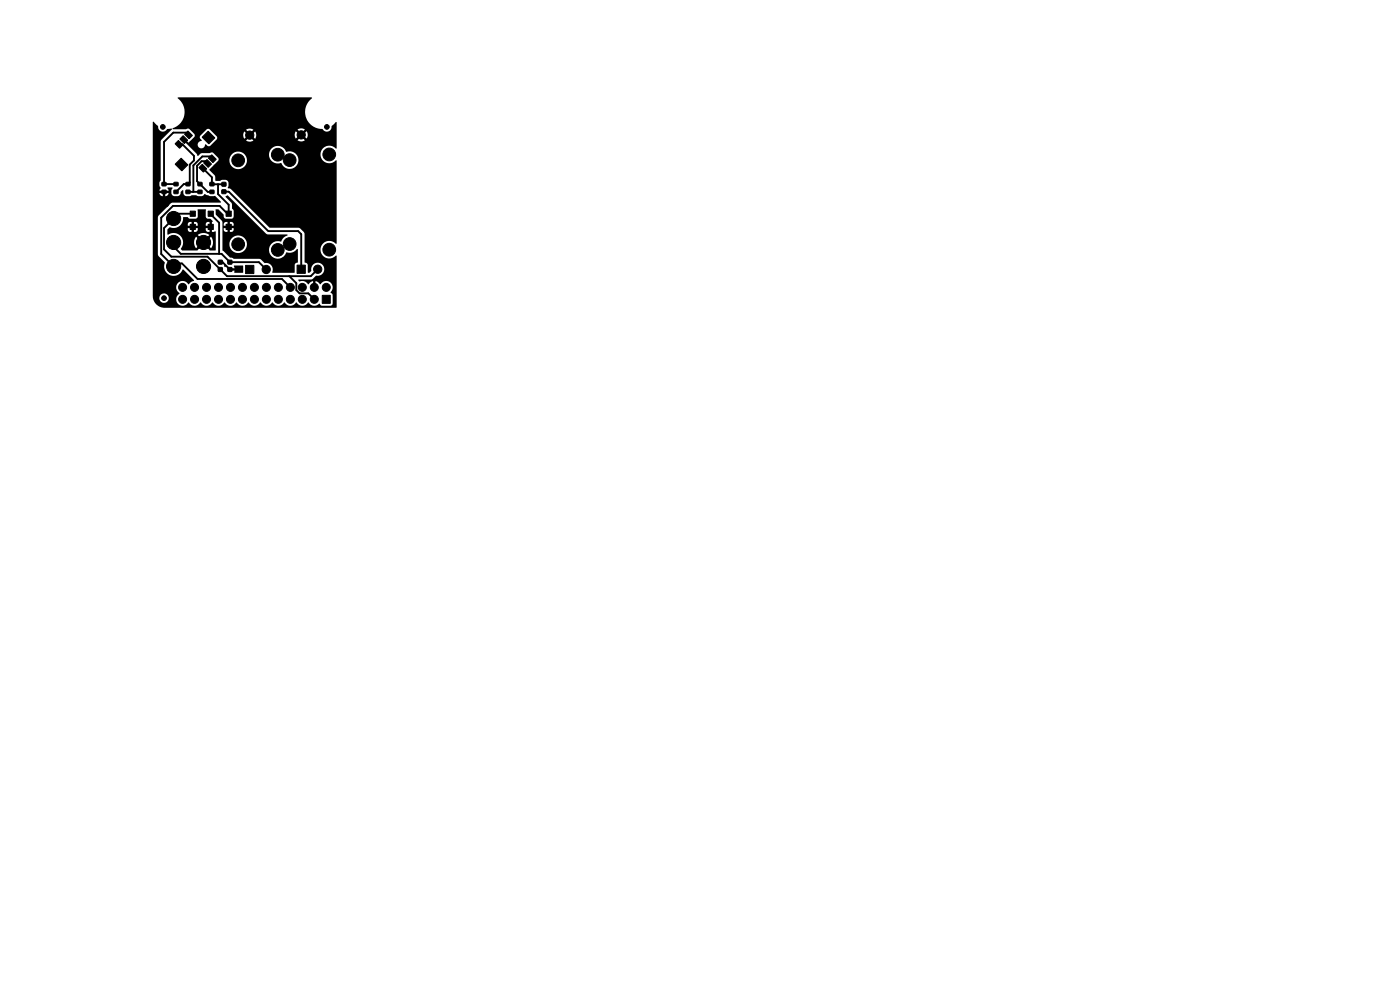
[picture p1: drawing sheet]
<svg xmlns="http://www.w3.org/2000/svg" width="297mm" height="210mm" viewBox="0 0 297 210" stroke-linecap="round" stroke-linejoin="round" font-family="sans-serif">
<g fill="#000" stroke="#000" stroke-width=".21">
<path d="M34.4 38.7h.8v.7h-.8zM36.9 38.7h.9v.7h-.9zM37.1 30.5l.7-.7 1 .9-.7 .8zM39.5 38.7h.8v.7h-.8zM38.9 28.8l.9 .9-.7 .7-1-.9zM38.4 33.6l1.4 1.4-1.2 1.2-1.4-1.4zM39.2 28.5l.7-.7 .9 .9-.7 .7zM42 38.7h.8v.7h-.8zM42.2 35.6l.7-.7 1 .9-.7 .7zM43.9 33.8l1 1-.7 .7-1-1zM44.5 38.7h.9v.7h-.9zM44.2 27.8l1.4 1.4-1.3 1.3-1.4-1.4z"/>
<path d="M44.2 33.5l.7-.7 1 1-.7 .7zM47.1 38.7h.8v.8h-.8zM34.4 40.4h.8v.6h-.8zM36.9 40.4h.9v.6h-.9zM39.5 40.4h.8v.6h-.8zM40.3 44.8h1.1v1.1h-1.1zM40.3 47.6h1.1v1.1h-1.1zM42 40.4h.8v.6h-.8zM44.2 44.8h1.1v1.1h-1.1zM44.2 47.6h1.1v1.1h-1.1zM44.5 40.4h.9v.6h-.9zM46.3 56.8h.8v.7h-.8z"/>
<path d="M46.3 55.2h.8v.8h-.8zM47.1 40.3h.8v.7h-.8zM48 44.8h1.1v1.1h-1.1zM48 47.6h1.1v1.1h-1.1zM48.4 55.2h.8v.8h-.8zM48.4 56.8h.8v.7h-.8zM52.1 56.3h1.8v1.7h-1.8zM63 56.2h1.8v1.8h-1.8zM68.4 62.7h1.7v1.6h-1.7z"/>
<circle cx="34.5" cy="26.9" r=".5"/>
<circle cx="40.6" cy="22.9" r=".4"/>
<circle cx="49" cy="31.8" r=".4"/>
<circle cx="50.5" cy="34" r="1.35"/>
<circle cx="53" cy="28.7" r=".87"/>
<circle cx="58.9" cy="32.8" r="1.35"/>
<circle cx="61.4" cy="34" r="1.35"/>
<circle cx="63.5" cy="22.9" r=".4"/>
<circle cx="63.9" cy="28.6" r=".87"/>
<circle cx="69.3" cy="26.9" r=".5"/>
<circle cx="69.8" cy="32.8" r="1.35"/>
<circle cx="35.3" cy="43.4" r=".4"/>
<circle cx="36.8" cy="56.5" r="1.5"/>
<circle cx="36.8" cy="51.4" r="1.5"/>
<circle cx="36.8" cy="46.4" r="1.5"/>
<circle cx="43.2" cy="51.4" r="1.5"/>
<circle cx="43.2" cy="56.5" r="1.5"/>
<circle cx="50.5" cy="51.8" r="1.35"/>
<circle cx="51.1" cy="45.5" r=".4"/>
<circle cx="51.1" cy="57.2" r=".4"/>
<circle cx="56.5" cy="57.2" r=".87"/>
<circle cx="58.9" cy="53" r="1.35"/>
<circle cx="60.2" cy="55.1" r=".4"/>
<circle cx="61.4" cy="51.8" r="1.35"/>
<circle cx="67.4" cy="57.1" r=".87"/>
<circle cx="69.8" cy="53" r="1.35"/>
<circle cx="34.8" cy="63.2" r=".5"/>
<circle cx="34.8" cy="61" r=".4"/>
<circle cx="38.7" cy="61" r=".85"/>
<circle cx="38.7" cy="63.5" r=".85"/>
<circle cx="41.3" cy="63.5" r=".85"/>
<circle cx="41.3" cy="61" r=".85"/>
<circle cx="43.8" cy="63.5" r=".85"/>
<circle cx="43.8" cy="61" r=".85"/>
<circle cx="46.4" cy="63.5" r=".85"/>
<circle cx="46.4" cy="61" r=".85"/>
<circle cx="48.9" cy="63.5" r=".85"/>
<circle cx="48.9" cy="61" r=".85"/>
<circle cx="51.4" cy="61" r=".85"/>
<circle cx="51.4" cy="63.5" r=".85"/>
<circle cx="54" cy="63.5" r=".85"/>
<circle cx="54" cy="61" r=".85"/>
<circle cx="56.5" cy="63.5" r=".85"/>
<circle cx="56.5" cy="61" r=".85"/>
<circle cx="59.1" cy="61" r=".85"/>
<circle cx="59.1" cy="63.5" r=".85"/>
<circle cx="61.6" cy="63.5" r=".85"/>
<circle cx="61.6" cy="61" r=".85"/>
<circle cx="64.1" cy="63.5" r=".85"/>
<circle cx="64.1" cy="61" r=".85"/>
<circle cx="66.7" cy="63.5" r=".85"/>
<circle cx="66.7" cy="61" r=".85"/>
<circle cx="69.2" cy="61" r=".85"/>
</g>
<g fill="none" stroke="#000" stroke-width=".4">
<path d="M38 30.6h.7l2.4 2.5v.9l-.8 .9v3.8l-.4 .4h-.9l-1.7 1.6M40 28.6l-.5-.5h-2.7l-2 2v9h2.5M43 35.7l2 1.9v1.5h2.5M44 34.7l-.4-.5h-.8l-1 1v3.2l2.3 2.3h.9M45 33.7l-.4-.5h-1.7l-1.9 1.9v5.6M46.3 39.1v2.1l2.2 2.2v2.2l-1.9-1.9h-9.9l-2.5 2.5v7.7l2.6 2.6 .7-.6h1.1l3.3 3.3h17.9l1.8 1.8M36.8 51.4v.9l1.6 1.5h8.6l1.8 1.8M39.9 40.7h2.5M40.9 45.3h-3.1l-3 3.1v4.5l1.5 1.5h7.7l4.2 4.2h17.7l1.5-1.5M44.7 45.3l1.8 1.9v6.6M46.7 55.6h.5l1.6 1.6M47.5 40.7h1l8.4 8.3"/>
<path d="M49.3 55.6h5.6l1.6 1.6M57 49h6.2l.7 .7v7.4M61.4 58.6l1.5 1.5v1.4l.7 .7h1.8l1.3 1.3"/>
</g>
<g fill="#000">
<path d="M32.4 25.9l.2-.1 .9 .9a1.08 1.08 0 0 0 .7 1.2 1.08 1.08 0 0 0 1.3-.6l1 .1-2.2 2.2-.2 .5v8.1l-.3 .5v.6l.3 .6-.3 .5h2l-.2-.6h1l-.2 .6v.8l.4 .4h.9a.82 .82 0 0 0 .7-.9l.3-.3h.2l.1 .8 .5 .4h.8l.4-.2 2.1 .2 .7-.5 1.1 .5 1-.1 1.3 1.4-10.4 .1-2.8 2.7-.2 .4v7.8l.2 .5 1.3 1.3a2.06 2.06 0 0 0 1.1 2.7 2.06 2.06 0 0 0 2.7-1.2l2.4 2.3-1.1 .8a1.45 1.45 0 0 0-1.6-.6 1.45 1.45 0 0 0-1.1 1.3l.1 .6 .6 .7a1.4 1.4 0 0 0-.3 2.2 1.4 1.4 0 0 0 2.2-.4 1.48 1.48 0 0 0 2.6 0 1.48 1.48 0 0 0 2.5 0 1.48 1.48 0 0 0 2.5 0 1.48 1.48 0 0 0 2.6 0 1.48 1.48 0 0 0 2.5 0 1.48 1.48 0 0 0 2.6 0 1.48 1.48 0 0 0 2.5 0 1.48 1.48 0 0 0 2.5 0 1.48 1.48 0 0 0 2.6 0 1.48 1.48 0 0 0 2.5 0 1.51 1.51 0 0 0 2.4 .3l.5 .5h1.8l.3-.2 .2-.3v-1.9l-.5-.5a1.42 1.42 0 0 0-.1-2.1 1.42 1.42 0 0 0-2.1 .4l-.5-.5-.5-.2v.9h-.5v-.9l-.5 .2-.4 .5a1.87 1.87 0 0 0-2.1-.7l-.1-.2 .1-.1h2.7l.9-.8a1.42 1.42 0 0 0 1.8-1.2 1.42 1.42 0 0 0-1.5-1.6 1.42 1.42 0 0 0-1.3 1.8l-.4 .4-.3-.1v-1.7l-.2-.2-.5-.3v-6l-.2-.4-.7-.7-.4-.2h-6.1l-8.2-8.2-.6-.2 .1-1.1a.72 .72 0 0 0-.7-.7l-.7 .1-.4 .2h-1l-.1-1.1-1.2-1.3 1.9-2h2.4v.3a1.86 1.86 0 0 0 2.6 1.4 1.86 1.86 0 0 0 .7-2.9h5.1v.3a1.95 1.95 0 0 0 2.6 1.5 1.88 1.88 0 0 0 2.5 1.1 1.88 1.88 0 0 0 1-2.5 1.88 1.88 0 0 0-2.5-1 1.87 1.87 0 0 0-2.1-1.2 1.87 1.87 0 0 0-1.5 1.8h-5.2a1.86 1.86 0 0 0-2-.5 1.86 1.86 0 0 0-1.2 1.7h-2.4v-.5l-1.1-1.1-.3-.1-.4 .2h-1.7l-.9 .6-.2-.5-1.9-1.9h2.1a.82 .82 0 0 0 .9 .8 .82 .82 0 0 0 .8-.9l.6 .4 .4-.1 1.4-1.4 .1-.4-.4-.4h5.9l.2 .7 .6-.5 .4 .3-.6 .6a1.38 1.38 0 0 0 1.6 0l-.6-.6 .3-.3 .6 .5 .3-.8h8.1l.3 .8 .5-.6 .4 .4-.6 .6a1.37 1.37 0 0 0 1.6 0l-.6-.6 .4-.4 .5 .6a1.36 1.36 0 0 0 0-1.6l-.5 .6-.4-.3 .6-.6a1.38 1.38 0 0 0-1.6 0l.6 .6-.4 .3-.5-.6-.3 .8h-8.1l-.3-.7-.6 .6-.3-.4 .5-.6a1.38 1.38 0 0 0-1.5 0l.6 .6-.4 .4-.6-.6-.2 .8h-5.9l-1.3-1.3-.4-.1-1.5 1.5-.1 .4 .4 .6-.3 .1a.78 .78 0 0 0-.6 .8h-2.1l-1.1-1.1 .3-.3 1 1 1.3-1.3v-.5l-1.2-1.2-3.3 .1-.2-.2a3.7 3.7 0 0 0 1.1-6.5h28.5a3.7 3.7 0 0 0-1.3 4.2 3.7 3.7 0 0 0 3.6 2.5 1.05 1.05 0 0 0 1.2 .4 1.05 1.05 0 0 0 .7-1.1l.8-.8h.2v5.5l-.1 .1a1.89 1.89 0 0 0-2.8 0 1.89 1.89 0 0 0 .1 2.7 1.89 1.89 0 0 0 2.7-.2l.1 17.7a1.91 1.91 0 0 0-2.8-.1 1.91 1.91 0 0 0 0 2.7 1.91 1.91 0 0 0 2.7-.1l.1 11.1h-36.5a2.5 2.5 0 0 1-2.4-2.1h1.3v.2a1.01 1.01 0 0 0 1.6 .6 1.01 1.01 0 0 0-.2-1.7 1.01 1.01 0 0 0-1.4 .9h-1.3l-.1-.1v-22.1h1.4a.7 .7 0 0 0 .7 .6v-.6h.6v.6a.7 .7 0 0 0 .7-.6h-3.4zM35.9 48.2l.3 .1a2.03 2.03 0 0 0 1.9-.4h2.5v-.8h.5v.8h3.3v-.8a.63 .63 0 0 0-.6 .1 .63 .63 0 0 0-.2 .7h-1.6a.63 .63 0 0 0-.2-.7 .63 .63 0 0 0-.7-.1h-.5a.63 .63 0 0 0-.6 .1 .63 .63 0 0 0-.2 .7h-1.7a2.42 2.42 0 0 0 .8-1.8l.9-.1 .4 .4h1.4l.3-.4v-1.6h1.7l.1 1.7 .3 .3h.6l.5 .5-.1 .2v2.1l.6-.1 .2 .1v3.9h-1.3l-1-1 .4-.3 .9 .9a2 2 0 0 0 0-2.5l-.9 .9-.4-.3 .9-1a1.99 1.99 0 0 0-2.4 0l.9 1-.4 .3-.9-.9a2 2 0 0 0 0 2.5l.9-.9 .4 .3-1.1 1h-3.1l-.3-.2a2.17 2.17 0 0 0-1.2-3.4h-.8l-.8 .3-.1-1.1 .3-.3h4a.63 .63 0 0 0 .2 .6 .63 .63 0 0 0 .6 .2v-.8h.5v.8a.63 .63 0 0 0 .7-.2 .63 .63 0 0 0 .2-.6h1.6a.63 .63 0 0 0 .2 .6 .63 .63 0 0 0 .6 .2v-.8h-8.6zM47.9 41.6l.5-.1 8.1 8.1 4.4 .1v.3a2.16 2.16 0 0 0-1.3 1.3 1.89 1.89 0 0 0-2.4 1.2 1.89 1.89 0 0 0 1.3 2.4 1.89 1.89 0 0 0 2.3-1.4h.1a2.03 2.03 0 0 0 2.2-.7v2.9a.54 .54 0 0 0-.6 .5l-.1 1.7h-4.6a1.54 1.54 0 0 0-1.7-2.1l-1-.9h-5.5l-.8-.3-1.6-1.5v-1.3h1.5a1.86 1.86 0 0 0 2.7 1.7 1.86 1.86 0 0 0 .2-3.2 1.86 1.86 0 0 0-2.9 1.3v.2h-1.5v-3.4h.3a.63 .63 0 0 0 .1 .6 .63 .63 0 0 0 .7 .2v-.8h.5v.8a.63 .63 0 0 0 .6-.2 .63 .63 0 0 0 .2-.6h-2.4v-.5h1.1v-.8h.5v.8h.8a.63 .63 0 0 0-.2-.7 .63 .63 0 0 0-.6-.1h-.5a.63 .63 0 0 0-.7 .1 .63 .63 0 0 0-.1 .7h-.3l-.1-1-1.3-1.4-.1-1 .7-.1 1 1.1 .1 .5 .2 .3 1.4 .1 .3-.2 .2-.3v-1.2l-.4-.5v-1l-1.3-1.4zM48.5 57l1.3-.1-.1-.6h1.8l.1 .1v1.3l-.1 .2h-1.7l-.1-.2 .1-.3h-1.2z"/>
<circle cx="47.8" cy="56.3" r=".23"/>
</g>
</svg>
